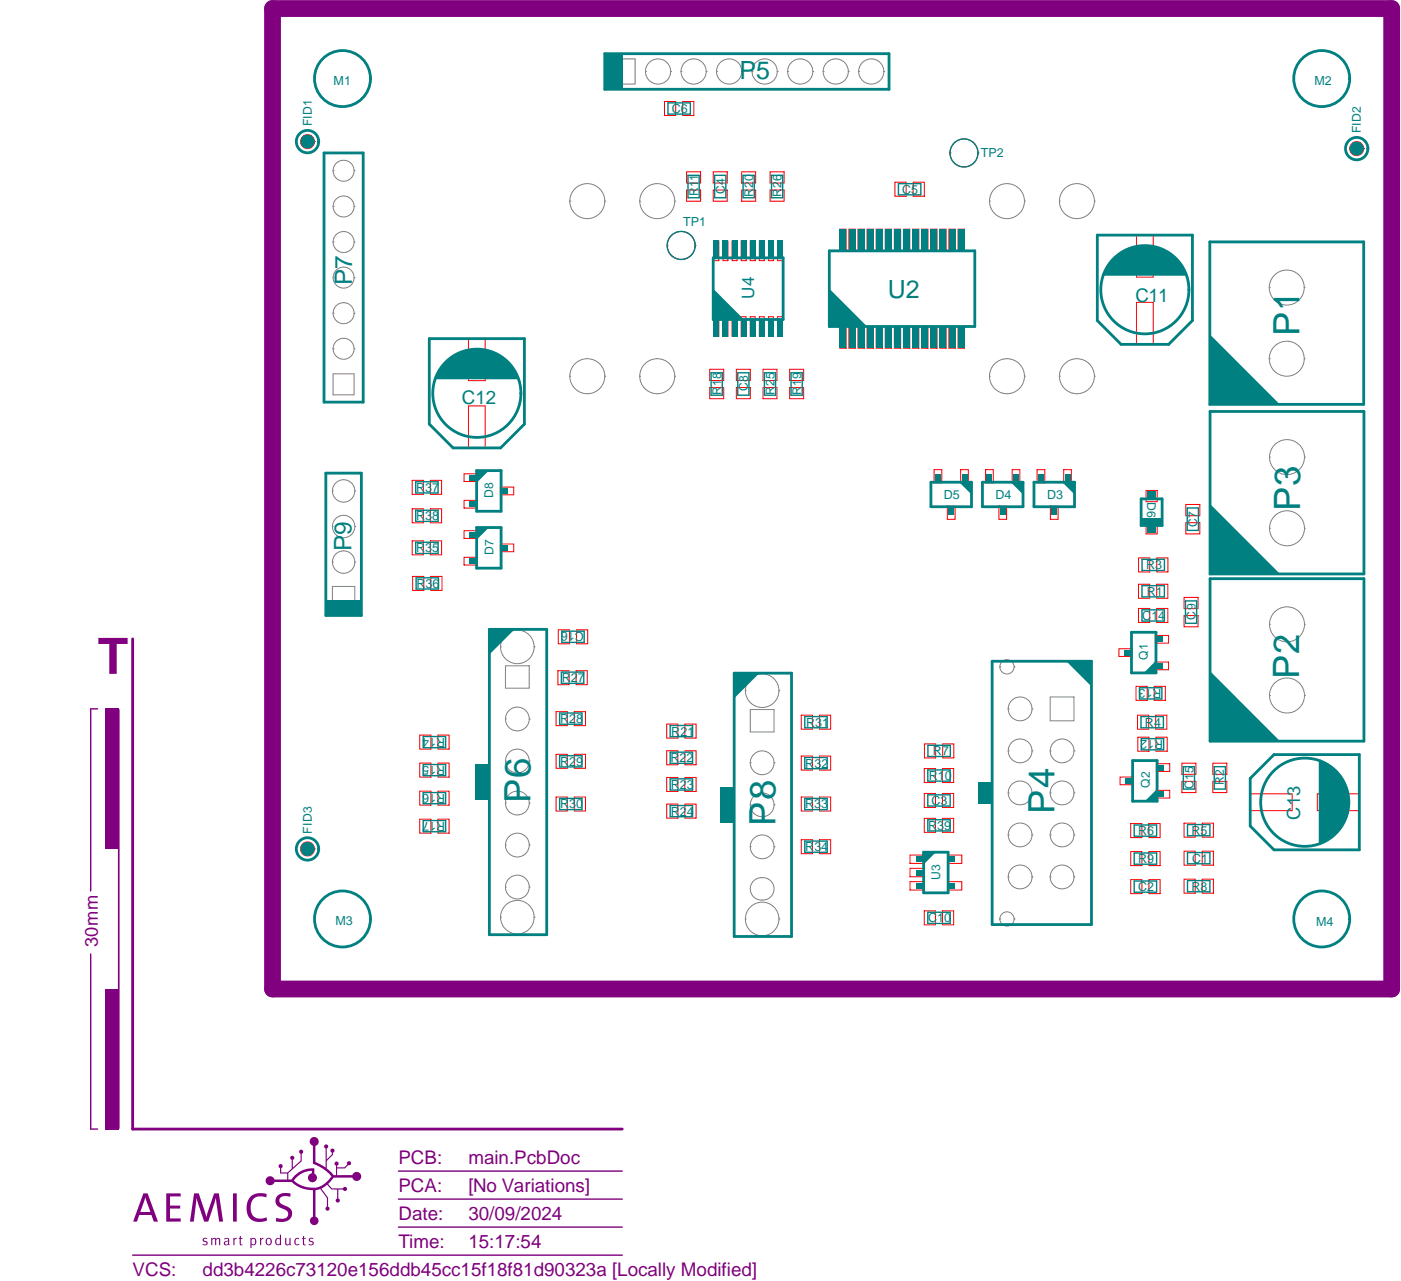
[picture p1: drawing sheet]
<svg xmlns="http://www.w3.org/2000/svg" width="333mm" height="305mm" viewBox="0 0 333 305" stroke-linecap="round" stroke-linejoin="round" font-family="sans-serif">
<defs><g id="words">
<text font-size="11.9" fill="#800080" x="23.2" y="160.3">T</text>
<g font-size="8.7" fill="#008080">
<text x="309.2" y="80" transform="rotate(-90 309.2 80)">P1</text>
<text x="309.4" y="121.6" transform="rotate(-90 309.4 121.6)">P3</text>
<text x="309.1" y="161.6" transform="rotate(-90 309.1 161.6)">P2</text>
<text x="126.3" y="191" transform="rotate(-90 126.3 191)">P6</text>
<text x="184.5" y="196.4" transform="rotate(-90 184.5 196.4)">P8</text>
<text x="250.9" y="193.6" transform="rotate(-90 250.9 193.6)">P4</text>
</g>
<g font-size="6" fill="#008080">
<text x="176" y="18.7">P5</text>
<text x="211.2" y="70.8">U2</text>
</g>
<g font-size="5.8" fill="#008080">
<text x="83.8" y="67.9" transform="rotate(-90 83.8 67.9)">P7</text>
<text x="83.6" y="131.2" transform="rotate(-90 83.6 131.2)">P9</text>
</g>
<g font-size="4.5" fill="#008080">
<text x="270.2" y="71.9">C11</text>
<text x="109.9" y="96.2">C12</text>
</g>
<g font-size="4.5" fill="#800080">
<text x="94.8" y="277">PCB:</text>
<text x="111.5" y="277">main.PcbDoc</text>
<text x="94.8" y="283.6">PCA:</text>
<text x="111.5" y="283.6">[No Variations]</text>
<text x="94.8" y="290.3">Date:</text>
<text x="111.5" y="290.3">30/09/2024</text>
<text x="94.8" y="297">Time:</text>
<text x="111.5" y="297">15:17:54</text>
<text x="31.6" y="303.6">VCS:</text>
<text x="48.2" y="303.6">dd3b4226c73120e156ddb45cc15f18f81d90323a [Locally Modified]</text>
</g>
<text font-size="4.3" fill="#008080" x="309.4" y="195" transform="rotate(-90 309.4 195)">C13</text>
<text font-size="4.3" fill="#800080" x="23.2" y="225.3" transform="rotate(-90 23.2 225.3)">30mm</text>
<text font-size="4" fill="#008080" x="179.5" y="71.1" transform="rotate(-90 179.5 71.1)">U4</text>
<g font-size="3" fill="#008080">
<text x="79.4" y="20.3">M1</text>
<text x="312.8" y="20.1">M2</text>
<text x="159.9" y="26.9">C6</text>
<text x="233.4" y="37.4">TP2</text>
<text x="214.7" y="46.1">C5</text>
<text x="162.6" y="53.7">TP1</text>
<text x="99" y="117">R37</text>
<text x="224.6" y="118.7">D5</text>
<text x="236.9" y="118.7">D4</text>
<text x="249.1" y="118.7">D3</text>
<text x="99" y="123.8">R38</text>
<text x="99" y="131.4">R35</text>
<text x="272.7" y="135.5">R3</text>
<text x="99.1" y="139.9">R36</text>
<text x="272.9" y="141.8">R1</text>
<text x="271.8" y="147.5">C14</text>
<text x="138.9" y="150.5" transform="rotate(-180 138.9 150.5)">C16</text>
<text x="133.7" y="162.3">R27</text>
<text x="276.4" y="163.9" transform="rotate(-180 276.4 163.9)">R13</text>
<text x="133.3" y="172">R28</text>
<text x="191.8" y="172.9">R31</text>
<text x="272.5" y="172.9">R4</text>
<text x="105.9" y="175.5" transform="rotate(-180 105.9 175.5)">R14</text>
<text x="159.7" y="175">R21</text>
<text x="222" y="179.8">R7</text>
<text x="276.8" y="176" transform="rotate(-180 276.8 176)">R12</text>
<text x="105.9" y="182.2" transform="rotate(-180 105.9 182.2)">R15</text>
<text x="133.3" y="182.2">R29</text>
<text x="159.6" y="181.4">R22</text>
<text x="191.6" y="182.6">R32</text>
<text x="221" y="185.6">R10</text>
<text x="105.9" y="188.9" transform="rotate(-180 105.9 188.9)">R16</text>
<text x="159.6" y="187.7">R23</text>
<text x="221.6" y="191.6">C3</text>
<text x="105.9" y="195.5" transform="rotate(-180 105.9 195.5)">R17</text>
<text x="133.3" y="192.4">R30</text>
<text x="159.6" y="194.1">R24</text>
<text x="191.6" y="192.4">R33</text>
<text x="220.9" y="197.4">R39</text>
<text x="191.6" y="202.5">R34</text>
<text x="270.8" y="198.7">R6</text>
<text x="283.5" y="198.6">R5</text>
<text x="270.8" y="205.3">R9</text>
<text x="283.7" y="205.3">C1</text>
<text x="270.8" y="212">C2</text>
<text x="283.5" y="211.9">R8</text>
<text x="79.8" y="220.1">M3</text>
<text x="220.9" y="219.5">C10</text>
<text x="313.2" y="220.4">M4</text>
</g>
<g font-size="2.9" fill="#008080">
<text x="74.2" y="30" transform="rotate(-90 74.2 30)">FID1</text>
<text x="323.8" y="31.7" transform="rotate(-90 323.8 31.7)">FID2</text>
<text x="166.1" y="46.7" transform="rotate(-90 166.1 46.7)">R</text>
<text x="166.1" y="44.6" transform="rotate(-90 166.1 44.6)">1</text>
<text x="166.1" y="43.1" transform="rotate(-90 166.1 43.1)">1</text>
<text x="172.5" y="46.1" transform="rotate(-90 172.5 46.1)">C4</text>
<text x="179.2" y="46.9" transform="rotate(-90 179.2 46.9)">R</text>
<text x="179.2" y="44.8" transform="rotate(-90 179.2 44.8)">2</text>
<text x="179.2" y="43.1" transform="rotate(-90 179.2 43.1)">0</text>
<text x="186" y="46.9" transform="rotate(-90 186 46.9)">R</text>
<text x="186" y="44.8" transform="rotate(-90 186 44.8)">2</text>
<text x="186" y="43.1" transform="rotate(-90 186 43.1)">6</text>
<text x="171.6" y="93.9" transform="rotate(-90 171.6 93.9)">R</text>
<text x="171.6" y="91.8" transform="rotate(-90 171.6 91.8)">1</text>
<text x="171.6" y="90.1" transform="rotate(-90 171.6 90.1)">8</text>
<text x="177.9" y="93.1" transform="rotate(-90 177.9 93.1)">C8</text>
<text x="184.3" y="93.9" transform="rotate(-90 184.3 93.9)">R</text>
<text x="184.3" y="91.8" transform="rotate(-90 184.3 91.8)">2</text>
<text x="184.3" y="90.1" transform="rotate(-90 184.3 90.1)">5</text>
<text x="190.6" y="93.9" transform="rotate(-90 190.6 93.9)">R</text>
<text x="190.6" y="91.8" transform="rotate(-90 190.6 91.8)">1</text>
<text x="190.6" y="90.1" transform="rotate(-90 190.6 90.1)">9</text>
<text x="117.4" y="118.5" transform="rotate(-90 117.4 118.5)">D8</text>
<text x="273" y="119.5" transform="rotate(90 273 119.5)">D6</text>
<text x="284.9" y="125.3" transform="rotate(-90 284.9 125.3)">C7</text>
<text x="117.4" y="132.1" transform="rotate(-90 117.4 132.1)">D7</text>
<text x="284.5" y="147.4" transform="rotate(-90 284.5 147.4)">C9</text>
<text x="273.2" y="156.9" transform="rotate(-90 273.2 156.9)">Q1</text>
<text x="284" y="185.5" transform="rotate(-90 284 185.5)">1</text>
<text x="284" y="183.9" transform="rotate(-90 284 183.9)">5</text>
<text x="273.6" y="187.4" transform="rotate(-90 273.6 187.4)">Q2</text>
<text x="284" y="187.7" transform="rotate(-90 284 187.7)">C</text>
<text x="291.3" y="186.7" transform="rotate(-90 291.3 186.7)">R2</text>
<text x="74.2" y="198.3" transform="rotate(-90 74.2 198.3)">FID3</text>
<text x="223.7" y="209.3" transform="rotate(-90 223.7 209.3)">U3</text>
</g>
</g></defs>
<g fill="none" stroke="#808080" stroke-width=".24">
<path d="M74.8 18.7h.1M74.8 18.7a6.7 6.7 0 0 0 6.7 6.7 6.7 6.7 0 0 0 6.7-6.7M74.8 18.7a6.7 6.7 0 0 1 6.7-6.7 6.7 6.7 0 0 1 6.7 6.7M88.2 18.7h.1M145.1 14h6v6h-6zM153.6 17h.1M153.6 17a3 3 0 0 0 3 3 3 3 0 0 0 3-3M153.6 17a3 3 0 0 1 3-3 3 3 0 0 1 3 3M159.6 17h.1M162 17h.1M162 17a3 3 0 0 0 3 3 3 3 0 0 0 3-3M162 17a3 3 0 0 1 3-3 3 3 0 0 1 3 3"/>
<path d="M168 17h.1M170.5 17h.1M170.5 17a3 3 0 0 0 3 3 3 3 0 0 0 3-3M170.5 17a3 3 0 0 1 3-3 3 3 0 0 1 3 3M176.5 17h.1M179 17h.1M179 17a3 3 0 0 0 3 3 3 3 0 0 0 3-3M179 17a3 3 0 0 1 3-3 3 3 0 0 1 3 3M185 17h.1M187.4 17h.1M187.4 17a3 3 0 0 0 3 3 3 3 0 0 0 3-3M187.4 17a3 3 0 0 1 3-3 3 3 0 0 1 3 3"/>
<path d="M193.4 17h.1M195.9 17h.1M195.9 17a3 3 0 0 0 3 3 3 3 0 0 0 3-3M195.9 17a3 3 0 0 1 3-3 3 3 0 0 1 3 3M201.9 17h.1M204.3 17h.1M204.3 17a3 3 0 0 0 3 3 3 3 0 0 0 3-3M204.3 17a3 3 0 0 1 3-3 3 3 0 0 1 3 3M210.3 17h.1M307.9 18.7h.1M307.9 18.7a6.7 6.7 0 0 0 6.6 6.7 6.7 6.7 0 0 0 6.7-6.7M307.9 18.7a6.7 6.7 0 0 1 6.6-6.7 6.7 6.7 0 0 1 6.7 6.7"/>
<path d="M321.2 18.7h.1M79.3 57.6h.1M79.3 57.6a2.5 2.5 0 0 0 2.5 2.5 2.5 2.5 0 0 0 2.5-2.5M79.3 57.6a2.5 2.5 0 0 1 2.5-2.5 2.5 2.5 0 0 1 2.5 2.5M79.3 49.1h.1M79.3 49.1a2.5 2.5 0 0 0 2.5 2.5 2.5 2.5 0 0 0 2.5-2.5M79.3 49.1a2.5 2.5 0 0 1 2.5-2.5 2.5 2.5 0 0 1 2.5 2.5M79.3 40.6h.1M79.3 40.6a2.5 2.5 0 0 0 2.5 2.5 2.5 2.5 0 0 0 2.5-2.5M79.3 40.6a2.5 2.5 0 0 1 2.5-2.5 2.5 2.5 0 0 1 2.5 2.5M84.3 57.6h.1M84.3 49.1h.1"/>
<path d="M84.3 40.6h.1M135.6 47.9h.1M135.6 47.9a4.2 4.2 0 0 0 4.2 4.1 4.2 4.2 0 0 0 4.1-4.1M135.6 47.9a4.2 4.2 0 0 1 4.2-4.2 4.2 4.2 0 0 1 4.1 4.2M143.9 47.9h.1M152.2 47.9h.1M152.2 47.9a4.2 4.2 0 0 0 4.2 4.1 4.2 4.2 0 0 0 4.2-4.1M152.2 47.9a4.2 4.2 0 0 1 4.2-4.2 4.2 4.2 0 0 1 4.2 4.2M160.6 47.9h.1M235.5 47.9h.1M235.5 47.9a4.2 4.2 0 0 0 4.1 4.1 4.2 4.2 0 0 0 4.2-4.1M235.5 47.9a4.2 4.2 0 0 1 4.1-4.2 4.2 4.2 0 0 1 4.2 4.2"/>
<path d="M243.8 47.9h.1M252.1 47.9h.1M252.1 47.9a4.2 4.2 0 0 0 4.2 4.1 4.2 4.2 0 0 0 4.1-4.1M252.1 47.9a4.2 4.2 0 0 1 4.2-4.2 4.2 4.2 0 0 1 4.1 4.2M260.4 47.9h.1M79.3 74.5h.1M79.3 74.5a2.5 2.5 0 0 0 2.5 2.5 2.5 2.5 0 0 0 2.5-2.5M79.3 74.5a2.5 2.5 0 0 1 2.5-2.5 2.5 2.5 0 0 1 2.5 2.5M79.3 66.1h.1M79.3 66.1a2.5 2.5 0 0 0 2.5 2.5 2.5 2.5 0 0 0 2.5-2.5M79.3 66.1a2.5 2.5 0 0 1 2.5-2.5 2.5 2.5 0 0 1 2.5 2.5M84.3 74.5h.1"/>
<path d="M84.3 66.1h.1M302 68.4h.1M302 68.4a4.2 4.2 0 0 0 4.2 4.2 4.2 4.2 0 0 0 4.2-4.2M302 68.4a4.2 4.2 0 0 1 4.2-4.1 4.2 4.2 0 0 1 4.2 4.1M310.4 68.4h.1M79.3 83h.1M79.3 83a2.5 2.5 0 0 0 2.5 2.5 2.5 2.5 0 0 0 2.5-2.5M79.3 83a2.5 2.5 0 0 1 2.5-2.5 2.5 2.5 0 0 1 2.5 2.5M79.3 89h5v4.9h-5zM84.3 83h.1M135.6 89.5h.1M135.6 89.5a4.2 4.2 0 0 0 4.2 4.2 4.2 4.2 0 0 0 4.1-4.2"/>
<path d="M135.6 89.5a4.2 4.2 0 0 1 4.2-4.1 4.2 4.2 0 0 1 4.1 4.1M143.9 89.5h.1M152.2 89.5h.1M152.2 89.5a4.2 4.2 0 0 0 4.2 4.2 4.2 4.2 0 0 0 4.2-4.2M152.2 89.5a4.2 4.2 0 0 1 4.2-4.1 4.2 4.2 0 0 1 4.2 4.1M160.6 89.5h.1M235.5 89.5h.1M235.5 89.5a4.2 4.2 0 0 0 4.1 4.2 4.2 4.2 0 0 0 4.2-4.2M235.5 89.5a4.2 4.2 0 0 1 4.1-4.1 4.2 4.2 0 0 1 4.2 4.1M243.8 89.5h.1M252.1 89.5h.1M252.1 89.5a4.2 4.2 0 0 0 4.2 4.2 4.2 4.2 0 0 0 4.1-4.2"/>
<path d="M252.1 89.5a4.2 4.2 0 0 1 4.2-4.1 4.2 4.2 0 0 1 4.1 4.1M260.4 89.5h.1M302 85.4h.1M302 85.4a4.2 4.2 0 0 0 4.2 4.1 4.2 4.2 0 0 0 4.2-4.1M302 85.4a4.2 4.2 0 0 1 4.2-4.2 4.2 4.2 0 0 1 4.2 4.2M310.4 85.4h.1M79.1 116.8h.1M79.1 116.8a2.66 2.66 0 0 0 2.7 2.7 2.66 2.66 0 0 0 2.6-2.7M79.1 116.8a2.66 2.66 0 0 1 2.7-2.7 2.66 2.66 0 0 1 2.6 2.7M84.4 116.8h.1M302.1 108.8h.1M302.1 108.8a4.2 4.2 0 0 0 4.1 4.1 4.2 4.2 0 0 0 4.2-4.1"/>
<path d="M302.1 108.8a4.2 4.2 0 0 1 4.1-4.2 4.2 4.2 0 0 1 4.2 4.2M310.4 108.8h.1M79.1 139.5h5.3v5.4h-5.3zM79.1 133.7h.1M79.1 133.7a2.66 2.66 0 0 0 2.7 2.7 2.66 2.66 0 0 0 2.6-2.7M79.1 133.7a2.66 2.66 0 0 1 2.7-2.6 2.66 2.66 0 0 1 2.6 2.6M79.1 125.3h.1M79.1 125.3a2.66 2.66 0 0 0 2.7 2.6 2.66 2.66 0 0 0 2.6-2.6M79.1 125.3a2.66 2.66 0 0 1 2.7-2.7 2.66 2.66 0 0 1 2.6 2.7M84.4 133.7h.1M84.4 125.3h.1M302.1 125.7h.1"/>
<path d="M302.1 125.7a4.2 4.2 0 0 0 4.1 4.2 4.2 4.2 0 0 0 4.2-4.2M302.1 125.7a4.2 4.2 0 0 1 4.1-4.2 4.2 4.2 0 0 1 4.2 4.2M310.4 125.7h.1M119.1 153.9h.1M119.1 153.9a4 4 0 0 0 4 4 4 4 0 0 0 4-4M119.1 153.9a4 4 0 0 1 4-4 4 4 0 0 1 4 4M120.3 158.4h5.6v5.3h-5.6zM127.1 153.9h.1M237.9 158.7h.1M237.9 158.7a1.7 1.7 0 0 0 1.7 1.7 1.7 1.7 0 0 0 1.7-1.7M237.9 158.7a1.7 1.7 0 0 1 1.7-1.7 1.7 1.7 0 0 1 1.7 1.7M241.3 158.7h.1"/>
<path d="M302.1 148.6h.1M302.1 148.6a4.2 4.2 0 0 0 4.1 4.1 4.2 4.2 0 0 0 4.2-4.1M302.1 148.6a4.2 4.2 0 0 1 4.1-4.2 4.2 4.2 0 0 1 4.2 4.2M310.4 148.6h.1M120.3 171.1h.1M120.3 171.1a2.83 2.83 0 0 0 2.8 2.8 2.83 2.83 0 0 0 2.8-2.8M120.3 171.1a2.83 2.83 0 0 1 2.8-2.9 2.83 2.83 0 0 1 2.8 2.9M125.9 171.1h.1M177.4 164.3h.1M177.4 164.3a4 4 0 0 0 4 4 4 4 0 0 0 4-4M177.4 164.3a4 4 0 0 1 4-4 4 4 0 0 1 4 4M178.5 168.8h5.7v5.4h-5.7z"/>
<path d="M185.4 164.3h.1M239.9 168.7h.1M239.9 168.7a2.83 2.83 0 0 0 2.8 2.8 2.83 2.83 0 0 0 2.9-2.8M239.9 168.7a2.83 2.83 0 0 1 2.8-2.9 2.83 2.83 0 0 1 2.9 2.9M239.9 178.7h.1M239.9 178.7a2.83 2.83 0 0 0 2.8 2.8 2.83 2.83 0 0 0 2.9-2.8M239.9 178.7a2.83 2.83 0 0 1 2.8-2.9 2.83 2.83 0 0 1 2.9 2.9M245.6 168.7h.1M245.6 178.7h.1M249.9 178.7h.1M249.9 178.7a2.83 2.83 0 0 0 2.8 2.8 2.83 2.83 0 0 0 2.9-2.8M249.9 178.7a2.83 2.83 0 0 1 2.8-2.9 2.83 2.83 0 0 1 2.9 2.9"/>
<path d="M249.9 165.8h5.7v5.7h-5.7zM255.6 178.7h.1M302.1 165.5h.1M302.1 165.5a4.2 4.2 0 0 0 4.1 4.2 4.2 4.2 0 0 0 4.2-4.2M302.1 165.5a4.2 4.2 0 0 1 4.1-4.2 4.2 4.2 0 0 1 4.2 4.2M310.4 165.5h.1M120.3 191.1h.1M120.3 191.1a2.83 2.83 0 0 0 2.8 2.8 2.83 2.83 0 0 0 2.8-2.8M120.3 191.1a2.83 2.83 0 0 1 2.8-2.9 2.83 2.83 0 0 1 2.8 2.9M120.3 181.1h.1M120.3 181.1a2.83 2.83 0 0 0 2.8 2.8 2.83 2.83 0 0 0 2.8-2.8M120.3 181.1a2.83 2.83 0 0 1 2.8-2.9 2.83 2.83 0 0 1 2.8 2.9"/>
<path d="M125.9 191.1h.1M125.9 181.1h.1M178.5 191.5a2.83 2.83 0 0 0 2.9 2.8 2.83 2.83 0 0 0 2.8-2.8M178.5 191.5a2.83 2.83 0 0 1 2.9-2.8 2.83 2.83 0 0 1 2.8 2.8M178.5 181.5a2.83 2.83 0 0 0 2.9 2.8 2.83 2.83 0 0 0 2.8-2.8M178.5 181.5a2.83 2.83 0 0 1 2.9-2.8 2.83 2.83 0 0 1 2.8 2.8M178.5 191.5h.1M178.5 181.5h.1M184.2 191.5h.1M184.2 181.5h.1M239.9 198.7h.1M239.9 198.7a2.83 2.83 0 0 0 2.8 2.8 2.83 2.83 0 0 0 2.9-2.8"/>
<path d="M239.9 198.7a2.83 2.83 0 0 1 2.8-2.9 2.83 2.83 0 0 1 2.9 2.9M239.9 188.7h.1M239.9 188.7a2.83 2.83 0 0 0 2.8 2.8 2.83 2.83 0 0 0 2.9-2.8M239.9 188.7a2.83 2.83 0 0 1 2.8-2.9 2.83 2.83 0 0 1 2.9 2.9M245.6 198.7h.1M245.6 188.7h.1M249.9 198.7h.1M249.9 198.7a2.83 2.83 0 0 0 2.8 2.8 2.83 2.83 0 0 0 2.9-2.8M249.9 198.7a2.83 2.83 0 0 1 2.8-2.9 2.83 2.83 0 0 1 2.9 2.9M249.9 188.7h.1M249.9 188.7a2.83 2.83 0 0 0 2.8 2.8 2.83 2.83 0 0 0 2.9-2.8M249.9 188.7a2.83 2.83 0 0 1 2.8-2.9 2.83 2.83 0 0 1 2.9 2.9"/>
<path d="M255.6 198.7h.1M255.6 188.7h.1M74.8 218.7h.1M74.8 218.7a6.7 6.7 0 0 0 6.7 6.6 6.7 6.7 0 0 0 6.7-6.6M74.8 218.7a6.7 6.7 0 0 1 6.7-6.7 6.7 6.7 0 0 1 6.7 6.7M88.2 218.7h.1M119.1 218.2h.1M119.1 218.2a4 4 0 0 0 4 4 4 4 0 0 0 4-4M119.1 218.2a4 4 0 0 1 4-4 4 4 0 0 1 4 4M120.3 211.1h.1M120.3 211.1a2.83 2.83 0 0 0 2.8 2.8 2.83 2.83 0 0 0 2.8-2.8M120.3 211.1a2.83 2.83 0 0 1 2.8-2.9 2.83 2.83 0 0 1 2.8 2.9"/>
<path d="M120.3 201.1h.1M120.3 201.1a2.83 2.83 0 0 0 2.8 2.8 2.83 2.83 0 0 0 2.8-2.8M120.3 201.1a2.83 2.83 0 0 1 2.8-2.9 2.83 2.83 0 0 1 2.8 2.9M125.9 211.1h.1M125.9 201.1h.1M127.1 218.2h.1M177.4 218.7h.1M177.4 218.7a4 4 0 0 0 4 4 4 4 0 0 0 4-4M177.4 218.7a4 4 0 0 1 4-4 4 4 0 0 1 4 4M178.5 201.5a2.83 2.83 0 0 0 2.9 2.8 2.83 2.83 0 0 0 2.8-2.8M178.5 201.5a2.83 2.83 0 0 1 2.9-2.8 2.83 2.83 0 0 1 2.8 2.8M178.5 201.5h.1"/>
<path d="M179.5 209.4a2.77 2.77 0 0 1 3.9 .3 2.77 2.77 0 0 1-.2 3.9 2.77 2.77 0 0 1-3.9-.3 2.77 2.77 0 0 1 .2-3.9zM184.2 201.5h.1M185.4 218.7h.1M237.9 218.7h.1M237.9 218.7a1.7 1.7 0 0 0 1.7 1.7 1.7 1.7 0 0 0 1.7-1.7M237.9 218.7a1.7 1.7 0 0 1 1.7-1.7 1.7 1.7 0 0 1 1.7 1.7M239.9 208.7h.1M239.9 208.7a2.83 2.83 0 0 0 2.8 2.8 2.83 2.83 0 0 0 2.9-2.8M239.9 208.7a2.83 2.83 0 0 1 2.8-2.9 2.83 2.83 0 0 1 2.9 2.9M241.3 218.7h.1M245.6 208.7h.1M249.9 208.7h.1"/>
<path d="M249.9 208.7a2.83 2.83 0 0 0 2.8 2.8 2.83 2.83 0 0 0 2.9-2.8M249.9 208.7a2.83 2.83 0 0 1 2.8-2.9 2.83 2.83 0 0 1 2.9 2.9M255.6 208.7h.1M307.9 218.7h.1M307.9 218.7a6.7 6.7 0 0 0 6.6 6.6 6.7 6.7 0 0 0 6.7-6.6M307.9 218.7a6.7 6.7 0 0 1 6.6-6.7 6.7 6.7 0 0 1 6.7 6.7M321.2 218.7h.1"/>
</g>
<g fill="none" stroke="#f00" stroke-width=".24">
<path d="M71.5 33.7h.1M71.5 33.7a1.66 1.66 0 0 0 1.7 1.7 1.66 1.66 0 0 0 1.6-1.7M71.5 33.7a1.66 1.66 0 0 1 1.7-1.7 1.66 1.66 0 0 1 1.6 1.7M74.8 33.7h.1M158.1 24.1h2.7v3.4h-2.7zM162.4 24.1h2.7v3.4h-2.7zM226.1 36.4h.1M226.1 36.4a3.3 3.3 0 0 0 3.3 3.3 3.3 3.3 0 0 0 3.3-3.3M226.1 36.4a3.3 3.3 0 0 1 3.3-3.3 3.3 3.3 0 0 1 3.3 3.3M232.7 36.4h.1M321.2 35.4h.1M321.2 35.4a1.66 1.66 0 0 0 1.6 1.6 1.66 1.66 0 0 0 1.7-1.6"/>
<path d="M321.2 35.4a1.66 1.66 0 0 1 1.6-1.7 1.66 1.66 0 0 1 1.7 1.7M324.5 35.4h.1M158.8 58.4h.1M158.8 58.4a3.3 3.3 0 0 0 3.3 3.3 3.3 3.3 0 0 0 3.3-3.3M158.8 58.4a3.3 3.3 0 0 1 3.3-3.3 3.3 3.3 0 0 1 3.3 3.3M163.4 40.9h3.3v2.7h-3.3zM163.4 45.2h3.3v2.7h-3.3zM165.4 58.4h.1M169.7 45.2h3.4v2.7h-3.4zM169.7 40.9h3.4v2.7h-3.4zM169.9 57.4h1.1v4.6h-1.1zM172 57.4h1.2v4.6h-1.2z"/>
<path d="M174.2 57.4h1.2v4.6h-1.2zM176.4 57.4h1.1v4.6h-1.1zM176.5 40.9h3.3v2.7h-3.3zM176.5 45.2h3.3v2.7h-3.3zM178.5 57.4h1.2v4.6h-1.2zM180.7 57.4h1.2v4.6h-1.2zM182.9 57.4h1.1v4.6h-1.1zM183.3 40.9h3.3v2.7h-3.3zM183.3 45.2h3.3v2.7h-3.3zM185 57.4h1.2v4.6h-1.2zM199.8 54.5h1.5v4.9h-1.5zM202 54.5h1.5v4.9h-1.5z"/>
<path d="M204.2 54.5h1.5v4.9h-1.5zM206.3 54.5h1.5v4.9h-1.5zM208.5 54.5h1.5v4.9h-1.5zM210.7 54.5h1.5v4.9h-1.5zM212.8 54.5h1.5v4.9h-1.5zM213 43.4h2.6v3.3h-2.6zM215 54.5h1.5v4.9h-1.5zM217.1 54.5h1.5v4.9h-1.5zM217.3 43.4h2.6v3.3h-2.6zM219.3 54.5h1.5v4.9h-1.5zM221.5 54.5h1.5v4.9h-1.5zM223.6 54.5h1.5v4.9h-1.5z"/>
<path d="M225.8 54.5h1.5v4.9h-1.5zM228 54.5h1.5v4.9h-1.5zM270.4 55.9h4v10h-4zM169.9 75.4h1.1v4.6h-1.1zM172 75.4h1.2v4.6h-1.2zM174.2 75.4h1.2v4.6h-1.2zM176.4 75.4h1.1v4.6h-1.1zM178.5 75.4h1.2v4.6h-1.2zM180.7 75.4h1.2v4.6h-1.2zM182.9 75.4h1.1v4.6h-1.1zM185 75.4h1.2v4.6h-1.2zM199.8 78h1.5v4.9h-1.5z"/>
<path d="M202 78h1.5v4.9h-1.5zM204.2 78h1.5v4.9h-1.5zM206.3 78h1.5v4.9h-1.5zM208.5 78h1.5v4.9h-1.5zM210.7 78h1.5v4.9h-1.5zM212.8 78h1.5v4.9h-1.5zM215 78h1.5v4.9h-1.5zM217.1 78h1.5v4.9h-1.5zM219.3 78h1.5v4.9h-1.5zM221.5 78h1.5v4.9h-1.5zM223.6 78h1.5v4.9h-1.5zM225.8 78h1.5v4.9h-1.5z"/>
<path d="M228 78h1.5v4.9h-1.5zM270.4 71.9h4v10h-4zM111.5 80.6h4v10h-4zM111.5 96.6h4v10h-4zM168.9 87.9h3.3v2.6h-3.3zM168.9 92.2h3.3v2.7h-3.3zM175.2 92.2h3.3v2.7h-3.3zM175.2 87.9h3.3v2.6h-3.3zM181.6 87.9h3.3v2.6h-3.3zM181.6 92.2h3.3v2.7h-3.3zM187.9 87.9h3.3v2.6h-3.3zM187.9 92.2h3.3v2.7h-3.3z"/>
<path d="M98.1 114.3h2.6v3.3h-2.6zM102.4 114.3h2.7v3.3h-2.7zM110.4 119.1h3.2v1.8h-3.2zM110.4 112.7h3.2v1.9h-3.2zM119.1 115.9h3.1v1.8h-3.1zM222.3 111.7h1.8v3.2h-1.8zM228.6 111.7h1.8v3.2h-1.8zM234.5 111.7h1.9v3.2h-1.9zM240.9 111.7h1.8v3.2h-1.8zM246.8 111.7h1.8v3.2h-1.8zM253.1 111.7h1.8v3.2h-1.8zM272.7 116.7h2.7v2.7h-2.7z"/>
<path d="M98.1 128.7h2.6v3.3h-2.6zM98.1 121.1h2.6v3.3h-2.6zM98.2 137.2h2.6v3.3h-2.6zM102.4 128.7h2.7v3.3h-2.7zM102.4 121.1h2.7v3.3h-2.7zM102.5 137.2h2.7v3.3h-2.7zM110.4 132.6h3.2v1.8h-3.2zM110.4 126.3h3.2v1.8h-3.2zM119.1 129.4h3.1v1.9h-3.1zM225.4 120.4h1.9v3.2h-1.9zM237.7 120.4h1.8v3.2h-1.8zM250 120.4h1.8v3.2h-1.8z"/>
<path d="M270.9 139h2.7v3.3h-2.7zM270.9 132.8h2.7v3.3h-2.7zM272.7 124.4h2.7v2.6h-2.7zM275.2 139h2.7v3.3h-2.7zM275.3 132.8h2.6v3.3h-2.6zM282.2 124.4h3.3v2.6h-3.3zM282.2 120h3.3v2.7h-3.3zM132.8 159.6h2.6v3.3h-2.6zM132.9 149.9h2.6v3.3h-2.6zM137.1 159.6h2.6v3.3h-2.6zM137.2 149.9h2.6v3.3h-2.6zM266.2 154.4h3.2v1.8h-3.2z"/>
<path d="M270.9 144.8h2.7v3.3h-2.7zM274.9 157.5h3.2v1.9h-3.2zM274.9 151.2h3.2v1.8h-3.2zM275.2 144.8h2.7v3.3h-2.7zM281.8 146.5h3.3v2.6h-3.3zM281.8 142.1h3.3v2.7h-3.3zM99.9 174.9h2.6v3.3h-2.6zM104.2 174.9h2.7v3.3h-2.7zM132.3 169.3h2.7v3.4h-2.7zM132.3 179.5h2.7v3.3h-2.7zM136.7 169.3h2.6v3.4h-2.6zM136.7 179.5h2.6v3.3h-2.6z"/>
<path d="M158.6 178.6h2.7v3.4h-2.7zM158.6 172.3h2.7v3.3h-2.7zM163 178.6h2.6v3.4h-2.6zM163 172.3h2.6v3.3h-2.6zM190.7 170.2h2.6v3.3h-2.6zM190.7 179.9h2.6v3.3h-2.6zM195 170.2h2.7v3.3h-2.7zM195 179.9h2.7v3.3h-2.7zM220 177h2.6v3.3h-2.6zM224.3 177h2.7v3.3h-2.7zM270.3 163.3h2.7v3.3h-2.7zM270.7 170.2h2.6v3.3h-2.6z"/>
<path d="M270.7 175.4h2.7v3.3h-2.7zM274.6 163.3h2.7v3.3h-2.7zM275 170.2h2.7v3.3h-2.7zM275.1 175.4h2.6v3.3h-2.6zM99.9 194.9h2.6v3.3h-2.6zM99.9 188.2h2.6v3.4h-2.6zM99.9 181.6h2.6v3.3h-2.6zM104.2 194.9h2.7v3.3h-2.7zM104.2 188.2h2.7v3.4h-2.7zM104.2 181.6h2.7v3.3h-2.7zM132.3 189.6h2.7v3.4h-2.7zM136.7 189.6h2.6v3.4h-2.6z"/>
<path d="M158.6 191.3h2.7v3.4h-2.7zM158.6 185h2.7v3.3h-2.7zM163 191.3h2.6v3.4h-2.6zM163 185h2.6v3.3h-2.6zM190.7 189.6h2.6v3.4h-2.6zM190.7 199.8h2.6v3.3h-2.6zM195 189.6h2.7v3.4h-2.7zM195 199.8h2.7v3.3h-2.7zM219.9 194.7h2.7v3.3h-2.7zM219.9 188.8h2.7v3.3h-2.7zM219.9 182.9h2.7v3.3h-2.7zM224.3 194.7h2.6v3.3h-2.6z"/>
<path d="M224.3 188.8h2.6v3.3h-2.6zM224.3 182.9h2.6v3.3h-2.6zM266.5 184.9h3.2v1.8h-3.2zM269.1 196h2.6v3.3h-2.6zM273.4 196h2.7v3.3h-2.7zM275.2 188.1h3.1v1.8h-3.1zM275.2 181.7h3.1v1.9h-3.1zM281.2 185.9h3.4v2.7h-3.4zM281.2 181.6h3.4v2.7h-3.4zM281.7 195.9h2.7v3.3h-2.7zM286.1 195.9h2.6v3.3h-2.6zM288.6 185.9h3.3v2.7h-3.3z"/>
<path d="M288.6 181.6h3.3v2.7h-3.3zM297.5 188.9h10v4h-10zM313.5 188.9h10v4h-10zM71.5 202h.1M71.5 202a1.66 1.66 0 0 0 1.7 1.7 1.66 1.66 0 0 0 1.6-1.7M71.5 202a1.66 1.66 0 0 1 1.7-1.7 1.66 1.66 0 0 1 1.6 1.7M74.8 202h.1M216.5 206.6h3.4v2h-3.4zM216.5 203.4h3.4v2h-3.4zM216.5 209.8h3.4v2h-3.4zM219.9 216.7h2.7v3.4h-2.7zM224.3 216.7h2.6v3.4h-2.6z"/>
<path d="M225.5 203.4h3.4v2h-3.4zM225.5 209.8h3.4v2h-3.4zM269.1 202.6h2.6v3.4h-2.6zM269.1 209.3h2.6v3.3h-2.6zM273.4 202.6h2.7v3.4h-2.7zM273.4 209.3h2.7v3.3h-2.7zM281.7 209.2h2.7v3.3h-2.7zM281.7 202.5h2.7v3.4h-2.7zM286.1 209.2h2.6v3.3h-2.6zM286.1 202.5h2.6v3.4h-2.6z"/>
</g>
<g fill="#800080">
<path d="M46.2 283.9l1.1 .1 1.8 5.5 1.8-5.5 1.2-.1 1 6.8h-1l-.7-5.6-1.9 5.6h-.9l-1.8-5.6-.7 5.6h-.9z"/>
<path d="M66 284.5l.6-.4 .7-.2 1.8 .1v.8l-1.8-.2-.6 .4-.2 .4v.5l.3 .4 2 1 .6 .9 .1 .8-.2 .6-.5 .6-.7 .4-1.1 .2-1.3-.2v-.8l.9 .2 1-.1 .7-.3 .3-.6-.1-.5-.3-.4-1.9-.9-.6-.7-.1-1.1z"/>
<path d="M66.4 277.1l.5-.1 .3 .3v.4l-.3 .3v1h1.5l1-1v-2l-.3-.3v-.5l.6-.2 .3 .4v.4l-.3 .2v1.8l1.8-1.6v-1.7l-.3-.2v-.4l.2-.3h.5l.2 .6-.3 .3v1.8l-3.2 2.9v1.4h.8l1.1-1.2 1.4-.9 1.4-.4 1.5-.1v1.2l.4 .4 .2 .5-.1 .6-.4 .4-.9 .2-.5-.3-.2-.5 .1-.8 .8-.5v-.6l-1.3 .2-1.3 .5-1 .8-.7 .8 1.8 1.2 2.2 .5 1.8-.1 1.7-1 1.4-1.6-1.8-1.7-2.5-1.3v-4.3l-.6-.4-.2-.7 .4-.7 .8-.3 .6 .4 .3 .6-.2 .8-.5 .3v3.9l2.4 1.3v-4.5l-.4-.6 .3-.3 .4-.1 .3 .5-.4 .5 .1 2.5 1.2-1.1v-.4l-.4-.4 .1-.5 .6-.1 .3 .3-.1 .4-.3 .3v.5l-1.5 1.5 .1 1.7 1.6 1.6h.6v-2.2l-.4-.5 .2-.4 .4-.1 .3 .3-.3 1h1.8l.6-.6 .1-.7 .4-.1 .4 .2v.5l-.3 .2h-.4l-.7 .8h-1.9v1.6h3.6l.5-.6 .8-.1 .7 .4 .1 .8-.3 .6-.6 .3-.7-.2-.5-.6h-4.4l-1.3 1.5 .9 1 2.6 .1 .4-.4 .3 .1 .3 .3-.1 .4-.3 .2-.4-.1-.2-.3-1.1 .1v2.1l.4 .4-.4 .5-.5-.1-.1-.4 .3-.4v-2.2h-1.3l-1-1.1-1.4 .9 1.6 2.2v2.1l.3 .4-.3 .5h-.4l-.3-.3 .1-.3 .3-.3v-2.1l-1.6-2.1-1.1 .3v6.3l.5 .4 .2 .7-.4 .7-.8 .2-.6-.4-.3-.7 .3-.6 .5-.3v-6.3l-1.6-.2-1.3-.3-1.2-.7-1-.8h-4.1l-.3 .6-.6 .2-.6-.1-.4-.4-.2-.5 .1-.5 .3-.4 .5-.2 .8 .1 .4 .7 3-.1v-1.4h-1.7v-1.3l-.3-.3z"/>
<path d="M57.1 294.1h.2v.5h.4v.2h-.4v1.2l.4 .1-.1 .2-.5-.2-.1-1.3h-.2v-.2h.2z"/>
<path d="M39.6 283.9l3.4 .1v.7h-2.6l.1 2.1 2.4 .1v.7h-2.4v2.3h2.5v.8h-3.4z"/>
<path d="M55.4 283.9l.9 .1v6.7h-.9z"/>
<path d="M59.7 284.7l1.5-.8 1.8 .1a.32 .32 0 0 1 .4 .1 .32 .32 0 0 1 0 .4v.4l-1.4-.2-1.2 .2-.6 .6-.5 .9v1.9l.7 1.2 1.2 .4 1.8-.3 .1 .8-1.5 .3h-1.1l-.8-.3-.7-.6-.5-.7-.2-1.4 .1-1.2 .3-1z"/>
<path d="M48.3 294.7l.7-.2a.18 .18 0 0 1 .3 .1 .18 .18 0 0 1-.1 .2l-.5-.1-.2 .4 .8 .4 .1 .5-.4 .3-.8-.1 .1-.2 .3 .1a.33 .33 0 0 0 .4 0 .33 .33 0 0 0 .1-.5l-.8-.3z"/>
<path d="M67.9 294.6l.2-.1v1.4l.3 .2 .5-.3v-1.2l.2-.1 .1 1.7-.1 .1-.2-.2-.5 .2-.5-.1z"/>
<path d="M55.5 294.6l.2-.1 .1 .3 .6-.3-.1 .3-.5 .3v1.2l-.3-.1z"/>
<path d="M72.1 294.1h.3v.5h.4l-.1 .2h-.4l.1 1.2 .3 .1v.2h-.4l-.2-.2v-1.3h-.2v-.2l.2-.1z"/>
<path d="M61.8 294.6l.3-.1 .1 .3 .5-.3-.1 .3-.4 .2-.1 1.3-.2-.1z"/>
<path d="M50.2 294.6l.3-.1v.3l.6-.3 .3 .3 .5-.3 .4 .1 .1 .3v1.4h-.3v-1.4l-.2-.1-.4 .2-.1 1.3h-.2v-1.3l-.3-.2-.4 .2v1.3h-.2z"/>
<path d="M70.3 294.7l.5-.2 .4 .2-.1 .2-.6-.1-.2 .6 .2 .6 .3 .1 .3-.2a.2 .2 0 0 1 .1 .3 .2 .2 0 0 1-.2 .1h-.6l-.3-.4-.1-.7z"/>
<path d="M73.6 294.7l.4-.2 .6 .1-.1 .2-.6-.1-.2 .3 .2 .2 .6 .2 .2 .3-.3 .5-.7 .1a.19 .19 0 0 1-.3-.1 .19 .19 0 0 1 .1-.2l.6 .1 .3-.2-.1-.3-.8-.3z"/>
<path d="M63.5 294.7l.7-.2 .4 .4 .1 .8-.4 .6h-.6l-.4-.3-.1-.7zM63.6 294.8v1l.2 .3h.3l.3-.4-.1-.7-.3-.3z"/>
<path d="M59.6 294.6l.2-.1 .1 .3 .2-.2h.5l.4 .7-.2 .8-.4 .2-.5-.2v.8l-.3 .1zM60 294.9l-.1 1 .5 .2 .3-.3v-.8l-.3-.2z"/>
<path d="M34.1 283.9h1l2.5 6.8h-1l-.6-1.6h-2.9l-.5 1.6h-.9zM34.6 285l-1.2 3.4h2.4z"/>
<path d="M53.3 294.7l.5-.2 .6 .2 .3 1.5-.2 .1-.2-.2-.5 .2-.5-.2v-.3l.1-.4 .9-.2-.1-.4-.8 .1zM53.6 295.5l.1 .6 .5-.2 .1-.5z"/>
<path d="M66.6 293.8h.3v2.5l-.3-.2-.6 .2-.5-.4v-.8l.5-.5 .6 .1zM65.9 294.9l-.1 .9 .2 .2h.4l.2-.2v-.9l-.3-.1z"/>
</g>
<path d="M23.2 168.7h-1.6v43.3M28.2 168.8v99.7M21.6 227v41.7h1.6M94.8 278.6h53.3M31.6 298.6h116.5M94.8 285.3h53.3M94.8 292h53.3" fill="none" stroke="#800080" stroke-width=".33"/>
<path d="M31.6 152v116.7h116.5" fill="none" stroke="#800080" stroke-width=".67"/>
<g fill="#800080">
<path d="M24.9 168.7h3.3v33.3h-3.3z" fill-rule="evenodd"/>
<path d="M24.9 235.3h3.3v33.4h-3.3z" fill-rule="evenodd"/>
</g>
<g fill="#008080">
<path d="M113.5 125.5h2.8l-2.8 2.9z"/>
<path d="M113.5 112h2.8l-2.8 2.8z"/>
<path d="M105.5 86.7a10.6 10.6 0 0 1 17.8 3.2h-19.5l.7-1.7z"/>
<path d="M253.7 157.3h6v6z"/>
<path d="M264.4 62.1a10.6 10.6 0 0 1 17.8 3.2h-19.4l.6-1.7z"/>
<path d="M314.1 181.2a8.9 8.9 0 0 1 5.9 5.3 10.4 10.4 0 0 1-5.9 14.2z"/>
<path d="M287.9 159.7l16.7 16.7h-16.7z"/>
<path d="M228.3 114.8h2.9v2.9z"/>
<path d="M174.7 160.2h6l-6 6z"/>
<path d="M252.9 114.8h2.8v2.9z"/>
<path d="M240.6 114.8h2.8v2.9z"/>
<path d="M287.9 79.6l16.6 16.6h-16.6z"/>
<path d="M287.9 119.9l16.7 16.7h-16.7z"/>
<path d="M275 157.3v2.8h-2.8z"/>
<path d="M275.3 187.8v2.8h-2.9z"/>
<path d="M116.4 149.7h6l-6 6z"/>
<path d="M219.9 202.8h2.8l-2.8 2.8z"/>
<path d="M169.7 68.7l7.3 7.3h-7.3z"/>
<path d="M197.3 68.7l9 9h-9z"/>
</g>
<g fill="none" stroke="#008080" stroke-width=".67">
<path d="M143.9 12.8h67.6v8.4h-67.6zM77.1 36.4h9.3v59.3h-9.3zM197.3 59.7h34.7v18h-34.7zM261.1 55.9h22.6v20.4l-5.6 5.6h-11.3l-5.7-5.6zM287.9 57.6h36.6v38.6h-36.6zM169.7 61.4h16.7v14.6h-16.7zM262.6 65.3h19.5M102.2 80.6h22.6v20.3l-5.7 5.7h-11.3l-5.6-5.7zM103.6 89.9h19.5M287.9 97.9h36.7v38.7h-36.7zM77.5 112.6h8.5v33.8h-8.5zM113.4 112h5.8v9.6h-5.8z"/>
<path d="M221.5 114.7h9.7v5.9h-9.7zM233.8 114.7h9.6v5.9h-9.6zM246 114.7h9.7v5.9h-9.7zM271.5 118.7h5v6.3h-5zM113.4 125.5h5.8v9.7h-5.8zM287.9 137.7h36.7v38.7h-36.7zM116.4 149.7h13.7v72.7h-13.7zM236.1 157.3h23.6v62.7h-23.6zM269.2 150.4h5.9v9.7h-5.9zM174.7 160.2h13.7v62.6h-13.7zM303.2 179.6h20.3v22.6h-20.3l-5.7-5.7v-11.3zM269.5 181h5.8v9.6h-5.8z"/>
<path d="M314.1 181.1v19.4M219.8 202.8h5.8v9.6h-5.8z"/>
</g>
<g fill="none" stroke="#008080" stroke-width=".33">
<path d="M159 24.5h5.3v2.6h-5.3zM163.7 41.7h2.7v5.4h-2.7zM170.1 41.7h2.6v5.4h-2.6zM176.8 41.7h2.7v5.4h-2.7zM183.6 41.7h2.6v5.4h-2.6zM213.8 43.7h5.3v2.7h-5.3zM169.2 88.7h2.7v5.3h-2.7zM175.6 88.7h2.6v5.3h-2.6zM181.9 88.7h2.7v5.3h-2.7zM188.2 88.7h2.7v5.3h-2.7zM98.9 114.6h5.3v2.7h-5.3zM98.9 121.4h5.3v2.7h-5.3z"/>
<path d="M98.9 129h5.3v2.7h-5.3zM99 137.5h5.3v2.7h-5.3zM271.7 139.4h5.4v2.6h-5.4zM271.8 133.1h5.3v2.7h-5.3zM282.5 120.9h2.7v5.3h-2.7zM133.6 159.9h5.3v2.7h-5.3zM133.7 150.2h5.3v2.7h-5.3zM271.7 145.1h5.4v2.7h-5.4zM282.1 143h2.6v5.3h-2.6zM100.7 175.2h5.3v2.7h-5.3zM133.2 179.8h5.3v2.7h-5.3zM133.2 169.7h5.3v2.6h-5.3z"/>
<path d="M159.5 172.6h5.3v2.7h-5.3zM159.5 179h5.3v2.6h-5.3zM191.5 170.5h5.3v2.7h-5.3zM220.8 177.3h5.3v2.7h-5.3zM271.2 163.6h5.3v2.7h-5.3zM271.5 170.5h5.3v2.7h-5.3zM271.6 175.8h5.3v2.6h-5.3zM100.7 195.2h5.3v2.7h-5.3zM100.7 181.9h5.3v2.7h-5.3zM100.7 188.6h5.3v2.6h-5.3zM133.2 190h5.3v2.6h-5.3zM159.5 191.7h5.3v2.6h-5.3z"/>
<path d="M159.5 185.3h5.3v2.7h-5.3zM191.5 190h5.3v2.6h-5.3zM191.5 180.2h5.3v2.7h-5.3zM220.8 183.2h5.3v2.7h-5.3zM220.8 189.1h5.3v2.7h-5.3zM220.8 195.1h5.3v2.6h-5.3zM269.9 196.3h5.3v2.7h-5.3zM281.6 182.4h2.6v5.4h-2.6zM282.6 196.2h5.3v2.7h-5.3zM288.9 182.4h2.7v5.4h-2.7zM191.5 200.1h5.3v2.7h-5.3zM220.8 217.1h5.3v2.6h-5.3z"/>
<path d="M269.9 203h5.3v2.6h-5.3zM269.9 209.6h5.3v2.7h-5.3zM282.6 209.5h5.3v2.7h-5.3zM282.6 202.9h5.3v2.6h-5.3z"/>
</g>
<g fill="#008080">
<path d="M271.5 123.4h5v1.6h-5z" fill-rule="evenodd"/>
<path d="M273 117h2v1.7h-2z" fill-rule="evenodd"/>
<path d="M273 125h2v1.7h-2z" fill-rule="evenodd"/>
<path d="M119.3 129.7h1.7v1.3h-1.7z" fill-rule="evenodd"/>
<path d="M111.7 132.9h1.6v1.3h-1.6z" fill-rule="evenodd"/>
<path d="M111.7 126.5h1.6v1.4h-1.6z" fill-rule="evenodd"/>
<path d="M119.3 116.1h1.7v1.4h-1.7z" fill-rule="evenodd"/>
<path d="M111.7 119.3h1.6v1.3h-1.6z" fill-rule="evenodd"/>
<path d="M111.7 113h1.6v1.3h-1.6z" fill-rule="evenodd"/>
<path d="M232.8 186.2h3.3v5h-3.3z" fill-rule="evenodd"/>
<path d="M77.4 142.8h8.7v3.7h-8.7z" fill-rule="evenodd"/>
<path d="M143.9 12.8h4.2v8.4h-4.2z" fill-rule="evenodd"/>
<path d="M225.7 120.7h1.3v1.6h-1.3z" fill-rule="evenodd"/>
<path d="M222.5 113h1.4v1.7h-1.4z" fill-rule="evenodd"/>
<path d="M228.8 113h1.4v1.7h-1.4z" fill-rule="evenodd"/>
<path d="M171.4 187.3h3.3v8.4h-3.3z" fill-rule="evenodd"/>
<path d="M250.2 120.7h1.3v1.6h-1.3z" fill-rule="evenodd"/>
<path d="M247 113h1.4v1.7h-1.4z" fill-rule="evenodd"/>
<path d="M253.4 113h1.3v1.7h-1.3z" fill-rule="evenodd"/>
<path d="M237.9 120.7h1.4v1.6h-1.4z" fill-rule="evenodd"/>
<path d="M234.8 113h1.3v1.7h-1.3z" fill-rule="evenodd"/>
<path d="M241.1 113h1.3v1.7h-1.3z" fill-rule="evenodd"/>
<path d="M275.2 157.8h1.6v1.3h-1.6z" fill-rule="evenodd"/>
<path d="M275.2 151.4h1.6v1.4h-1.6z" fill-rule="evenodd"/>
<path d="M267.5 154.6h1.7v1.3h-1.7z" fill-rule="evenodd"/>
<path d="M275.4 188.3h1.7v1.3h-1.7z" fill-rule="evenodd"/>
<path d="M275.4 182h1.7v1.3h-1.7z" fill-rule="evenodd"/>
<path d="M267.8 185.1h1.6v1.4h-1.6z" fill-rule="evenodd"/>
<path d="M113.1 181.9h3.3v8.3h-3.3z" fill-rule="evenodd"/>
<path d="M218 203.8h1.7v1.3h-1.7z" fill-rule="evenodd"/>
<path d="M218 206.9h1.7v1.4h-1.7z" fill-rule="evenodd"/>
<path d="M218 210.1h1.7v1.3h-1.7z" fill-rule="evenodd"/>
<path d="M225.7 203.8h1.7v1.3h-1.7z" fill-rule="evenodd"/>
<path d="M225.7 210.1h1.7v1.3h-1.7z" fill-rule="evenodd"/>
<path d="M184.9 57.2h1.4v4.2h-1.4z" fill-rule="evenodd"/>
<path d="M182.8 57.2h1.3v4.2h-1.3z" fill-rule="evenodd"/>
<path d="M180.6 57.2h1.3v4.2h-1.3z" fill-rule="evenodd"/>
<path d="M178.4 57.2h1.4v4.2h-1.4z" fill-rule="evenodd"/>
<path d="M176.3 57.2h1.3v4.2h-1.3z" fill-rule="evenodd"/>
<path d="M174.1 57.2h1.4v4.2h-1.4z" fill-rule="evenodd"/>
<path d="M172 57.2h1.3v4.2h-1.3z" fill-rule="evenodd"/>
<path d="M169.8 57.2h1.3v4.2h-1.3z" fill-rule="evenodd"/>
<path d="M184.9 76h1.4v4.2h-1.4z" fill-rule="evenodd"/>
<path d="M182.8 76h1.3v4.2h-1.3z" fill-rule="evenodd"/>
<path d="M180.6 76h1.3v4.2h-1.3z" fill-rule="evenodd"/>
<path d="M178.4 76h1.4v4.2h-1.4z" fill-rule="evenodd"/>
<path d="M176.3 76h1.3v4.2h-1.3z" fill-rule="evenodd"/>
<path d="M174.1 76h1.4v4.2h-1.4z" fill-rule="evenodd"/>
<path d="M172 76h1.3v4.2h-1.3z" fill-rule="evenodd"/>
<path d="M169.8 76h1.3v4.2h-1.3z" fill-rule="evenodd"/>
<path d="M228 54.5h1.5v5.2h-1.5z" fill-rule="evenodd"/>
<path d="M225.8 54.5h1.5v5.2h-1.5z" fill-rule="evenodd"/>
<path d="M223.6 54.5h1.5v5.2h-1.5z" fill-rule="evenodd"/>
<path d="M221.5 54.5h1.5v5.2h-1.5z" fill-rule="evenodd"/>
<path d="M219.3 54.5h1.5v5.2h-1.5z" fill-rule="evenodd"/>
<path d="M217.1 54.5h1.5v5.2h-1.5z" fill-rule="evenodd"/>
<path d="M215 54.5h1.5v5.2h-1.5z" fill-rule="evenodd"/>
<path d="M212.8 54.5h1.5v5.2h-1.5z" fill-rule="evenodd"/>
<path d="M210.7 54.5h1.5v5.2h-1.5z" fill-rule="evenodd"/>
<path d="M208.5 54.5h1.5v5.2h-1.5z" fill-rule="evenodd"/>
<path d="M206.3 54.5h1.5v5.2h-1.5z" fill-rule="evenodd"/>
<path d="M204.2 54.5h1.5v5.2h-1.5z" fill-rule="evenodd"/>
<path d="M202 54.5h1.5v5.2h-1.5z" fill-rule="evenodd"/>
<path d="M199.8 54.5h1.5v5.2h-1.5z" fill-rule="evenodd"/>
<path d="M228 77.7h1.5v5.2h-1.5z" fill-rule="evenodd"/>
<path d="M225.8 77.7h1.5v5.1h-1.5z" fill-rule="evenodd"/>
<path d="M223.6 77.7h1.5v5.1h-1.5z" fill-rule="evenodd"/>
<path d="M221.5 77.7h1.5v5.2h-1.5z" fill-rule="evenodd"/>
<path d="M219.3 77.7h1.5v5.2h-1.5z" fill-rule="evenodd"/>
<path d="M217.1 77.7h1.5v5.1h-1.5z" fill-rule="evenodd"/>
<path d="M215 77.7h1.5v5.1h-1.5z" fill-rule="evenodd"/>
<path d="M212.8 77.7h1.5v5.2h-1.5z" fill-rule="evenodd"/>
<path d="M210.7 77.7h1.4v5.2h-1.4z" fill-rule="evenodd"/>
<path d="M208.5 77.7h1.5v5.1h-1.5z" fill-rule="evenodd"/>
<path d="M206.3 77.7h1.5v5.1h-1.5z" fill-rule="evenodd"/>
<path d="M204.2 77.7h1.5v5.2h-1.5z" fill-rule="evenodd"/>
<path d="M202 77.7h1.5v5.2h-1.5z" fill-rule="evenodd"/>
<path d="M199.8 77.7h1.5v5.1h-1.5z" fill-rule="evenodd"/>
</g>
<g fill="none" stroke="#008080" stroke-width=".67">
<circle cx="81.5" cy="18.7" r="6.7"/>
<circle cx="314.5" cy="18.7" r="6.7"/>
<circle cx="73.2" cy="33.7" r="2.67"/>
<circle cx="322.8" cy="35.4" r="2.67"/>
<circle cx="272.4" cy="68.9" r="10.5"/>
<circle cx="113.5" cy="93.6" r="10.5"/>
<circle cx="310.5" cy="190.9" r="10.5"/>
<circle cx="73.2" cy="202" r="2.67"/>
<circle cx="81.5" cy="218.7" r="6.7"/>
<circle cx="314.5" cy="218.7" r="6.7"/>
</g>
<g fill="none" stroke="#008080" stroke-width=".33">
<circle cx="229.4" cy="36.4" r="3.3"/>
<circle cx="162.1" cy="58.4" r="3.3"/>
</g>
<g fill="none" stroke="#008080" stroke-width="1.7">
<circle cx="73.2" cy="33.7" r=".83"/>
<circle cx="322.8" cy="35.4" r=".83"/>
<circle cx="73.2" cy="202" r=".83"/>
</g>
<path d="M64.9 2h266.3v233.3h-266.3z" fill="none" stroke="#800080" stroke-width="4"/>
<use href="#words"/>
</svg>
